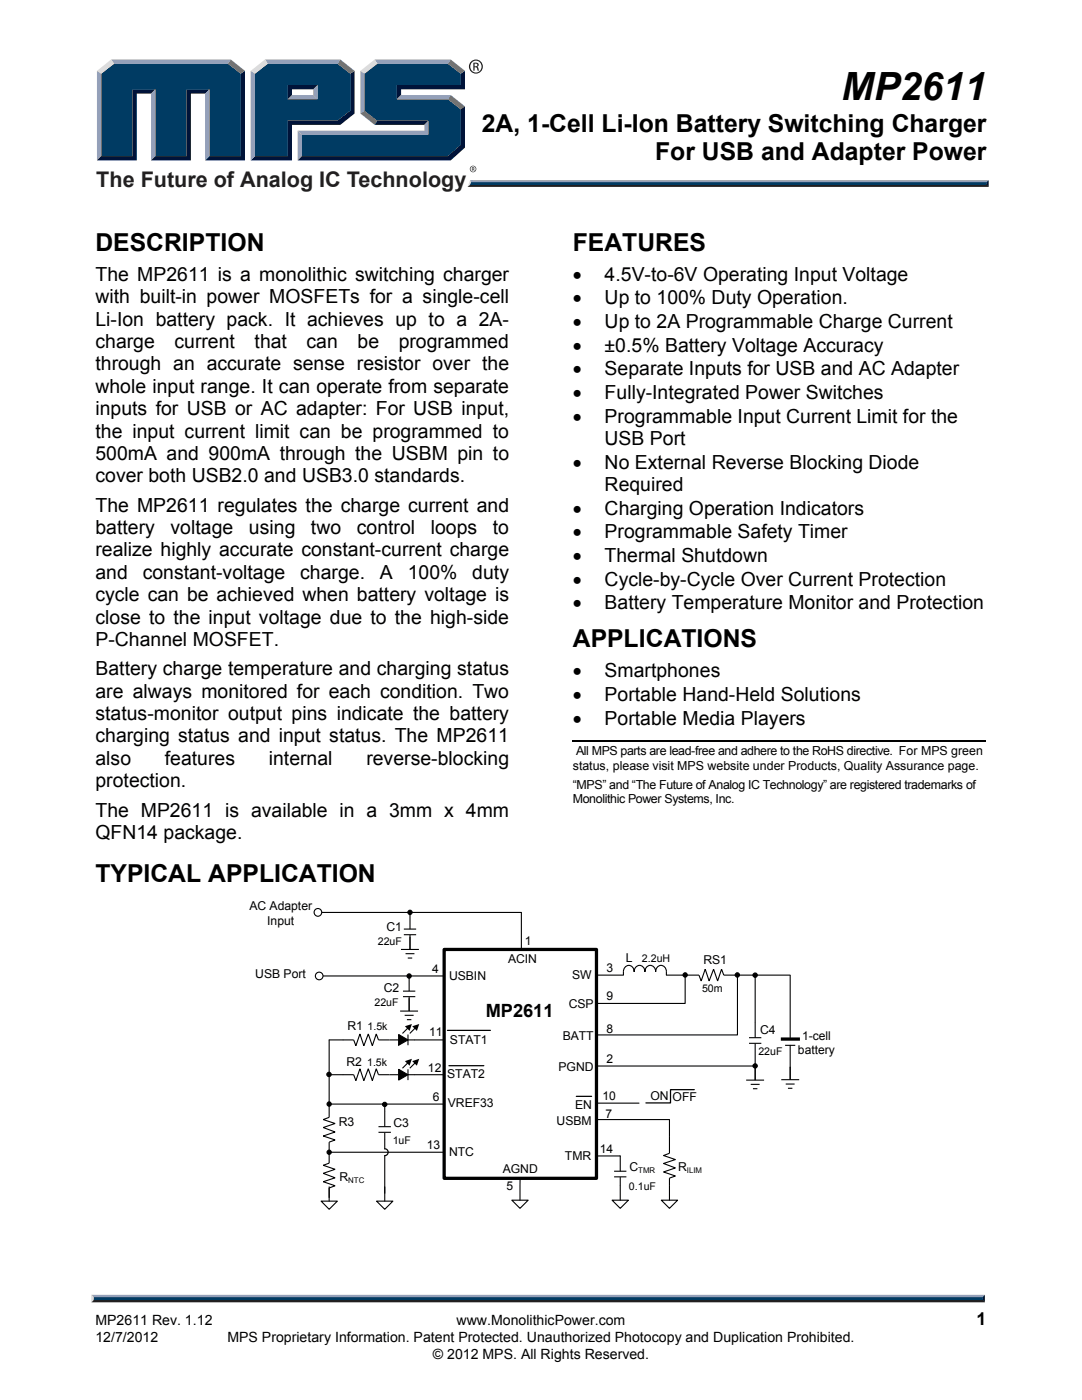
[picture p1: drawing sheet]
<svg xmlns="http://www.w3.org/2000/svg" width="216mm" height="279mm" viewBox="0 0 216 279" stroke-linecap="round" stroke-linejoin="round" font-family="sans-serif">
<defs><g id="words">
<text font-size="7.8" x="167.9" y="20">MP2611</text>
<g font-size="4.9">
<text x="96.1" y="26.2">2A, 1-Cell Li-Ion Battery Switching Charger</text>
<text x="130.7" y="31.9">For USB and Adapter Power</text>
<text x="19" y="50">DESCRIPTION</text>
<text x="114.3" y="50">FEATURES</text>
<text x="114.3" y="129.2">APPLICATIONS</text>
<text x="19" y="176.1">TYPICAL APPLICATION</text>
</g>
<text font-size="4.3" fill="#231f20" x="19.2" y="37.3">The Future of Analog IC Technology</text>
<g font-size="3.9">
<text x="19" y="56.1">The MP2611 is a monolithic switching charger</text>
<text x="114.3" y="56">•</text>
<text x="120.7" y="56">4.5V-to-6V Operating Input Voltage</text>
<text x="19" y="60.6">with built-in power MOSFETs for a single-cell</text>
<text x="19" y="65">Li-Ion battery pack. It achieves up to a 2A-</text>
<text x="114.3" y="60.7">•</text>
<text x="114.3" y="65.5">•</text>
<text x="120.7" y="60.7">Up to 100% Duty Operation.</text>
<text x="120.7" y="65.5">Up to 2A Programmable Charge Current</text>
<text x="19" y="69.5">charge</text>
<text x="34.8" y="69.5">current</text>
<text x="50.8" y="69.5">that</text>
<text x="61.2" y="69.5">can</text>
<text x="71.3" y="69.5">be</text>
<text x="79.6" y="69.5">programmed</text>
<text x="114.3" y="70.2">•</text>
<text x="120.7" y="70.2">±0.5% Battery Voltage Accuracy</text>
<text x="19" y="73.9">through an accurate sense resistor over the</text>
<text x="114.3" y="74.9">•</text>
<text x="120.7" y="74.9">Separate Inputs for USB and AC Adapter</text>
<text x="19" y="78.4">whole input range. It can operate from separate</text>
<text x="19" y="82.9">inputs for USB or AC adapter: For USB input,</text>
<text x="114.3" y="79.6">•</text>
<text x="120.7" y="79.6">Fully-Integrated Power Switches</text>
<text x="19" y="87.3">the input current limit can be programmed to</text>
<text x="114.3" y="84.3">•</text>
<text x="120.6" y="88.8">USB Port</text>
<text x="120.7" y="84.3">Programmable Input Current Limit for the</text>
<text x="19" y="91.8">500mA and 900mA through the USBM pin to</text>
<text x="114.3" y="93.5">•</text>
<text x="120.7" y="93.5">No External Reverse Blocking Diode</text>
<text x="19" y="96.2">cover both USB2.0 and USB3.0 standards.</text>
<text x="120.6" y="98">Required</text>
<text x="19" y="102.1">The MP2611 regulates the charge current and</text>
<text x="19" y="106.6">battery</text>
<text x="34" y="106.6">voltage</text>
<text x="49.7" y="106.6">using</text>
<text x="62.1" y="106.6">two</text>
<text x="71.2" y="106.6">control</text>
<text x="86" y="106.6">loops</text>
<text x="98.4" y="106.6">to</text>
<text x="114.3" y="102.7">•</text>
<text x="114.3" y="107.4">•</text>
<text x="120.7" y="102.7">Charging Operation Indicators</text>
<text x="120.7" y="107.4">Programmable Safety Timer</text>
<text x="19" y="111">realize highly accurate constant-current charge</text>
<text x="114.3" y="112.2">•</text>
<text x="120.7" y="112.2">Thermal Shutdown</text>
<text x="19" y="115.5">and</text>
<text x="19" y="120">cycle can be achieved when battery voltage is</text>
<text x="28.5" y="115.5">constant-voltage</text>
<text x="59.9" y="115.5">charge.</text>
<text x="75.8" y="115.5">A</text>
<text x="81.4" y="115.5">100%</text>
<text x="94.2" y="115.5">duty</text>
<text x="114.3" y="116.9">•</text>
<text x="120.7" y="116.9">Cycle-by-Cycle Over Current Protection</text>
<text x="19" y="124.4">close to the input voltage due to the high-side</text>
<text x="114.3" y="121.6">•</text>
<text x="120.7" y="121.6">Battery Temperature Monitor and Protection</text>
<text x="19" y="128.9">P-Channel MOSFET.</text>
<text x="19" y="134.8">Battery charge temperature and charging status</text>
<text x="114.3" y="135.2">•</text>
<text x="120.7" y="135.2">Smartphones</text>
<text x="19" y="139.2">are always monitored for each condition. Two</text>
<text x="19" y="143.7">status-monitor output pins indicate the battery</text>
<text x="114.3" y="139.9">•</text>
<text x="120.7" y="139.9">Portable Hand-Held Solutions</text>
<text x="19" y="148.1">charging status and input status. The MP2611</text>
<text x="114.3" y="144.7">•</text>
<text x="120.7" y="144.7">Portable Media Players</text>
<text x="19" y="152.6">also</text>
<text x="32.9" y="152.6">features</text>
<text x="53.6" y="152.6">internal</text>
<text x="73.1" y="152.6">reverse-blocking</text>
<text x="19" y="157.1">protection.</text>
<text x="19" y="163">The MP2611 is available in a 3mm x 4mm</text>
<text x="19" y="167.4">QFN14 package.</text>
</g>
<text font-size="3.6" x="96.9" y="202.9">MP2611</text>
<text font-size="3.5" x="194.9" y="264.5">1</text>
<g font-size="2.8">
<text x="19" y="267.9">12/7/2012</text>
<text x="19" y="264.5">MP2611 Rev. 1.12</text>
<text x="45.4" y="267.9">MPS Proprietary Information. Patent Protected. Unauthorized Photocopy and Duplication Prohibited.</text>
<text x="91.1" y="264.5">www.MonolithicPower.com</text>
<text x="86.4" y="271.1">© 2012 MPS. All Rights Reserved.</text>
</g>
<g font-size="2.5">
<text x="114.3" y="153.6">status, please visit MPS website under Products, Quality Assurance page.</text>
<text x="114.9" y="150.8">All MPS parts are lead-free and adhere to the RoHS directive. For MPS green</text>
<text x="114.3" y="157.5">“MPS” and “The Future of Analog IC Technology” are registered trademarks of</text>
<text x="114.3" y="160.3">Monolithic Power Systems, Inc.</text>
</g>
<g font-size="2.4">
<text x="49.8" y="181.6">AC Adapter</text>
<text x="53.3" y="184.5">Input</text>
<text x="77.1" y="185.9">C1</text>
<text x="104.7" y="188.5">1</text>
<text x="50.9" y="195.2">USB Port</text>
<text x="76.6" y="198">C2</text>
<text x="86.2" y="194.1">4</text>
<text x="89.6" y="195.5">USBIN</text>
<text x="101.4" y="192.2">ACIN</text>
<text x="114.2" y="195.3">SW</text>
<text x="121" y="193.9">3</text>
<text x="124.9" y="192">L</text>
<text x="140.4" y="192.3">RS1</text>
<text x="113.5" y="201.2">CSP</text>
<text x="121" y="199.6">9</text>
<text x="69.3" y="205.7">R1</text>
<text x="85.6" y="206.8">11</text>
<text x="89.8" y="208.3">STAT1</text>
<text x="112.3" y="207.5">BATT</text>
<text x="121" y="206.1">8</text>
<text x="151.7" y="206.3">C4</text>
<text x="160" y="207.5">1-cell</text>
<text x="69.1" y="212.8">R2</text>
<text x="85.4" y="213.9">12</text>
<text x="89.2" y="215.2">STAT2</text>
<text x="111.4" y="213.8">PGND</text>
<text x="121" y="212.1">2</text>
<text x="159.2" y="210.4">battery</text>
<text x="86.3" y="219.7">6</text>
<text x="89.4" y="221">VREF33</text>
<text x="114.7" y="221.3">EN</text>
<text x="120.2" y="219.5">10</text>
<text x="129.8" y="219.6">ON</text>
<text x="134.2" y="219.8">OFF</text>
<text x="67.6" y="224.6">R3</text>
<text x="78.5" y="224.9">C3</text>
<text x="111.1" y="224.5">USBM</text>
<text x="120.8" y="223.1">7</text>
<text x="85.2" y="229.2">13</text>
<text x="89.6" y="230.7">NTC</text>
<text x="112.7" y="231.4">TMR</text>
<text x="119.7" y="230.1">14</text>
<text x="125.6" y="233.7">C</text>
<text x="135.3" y="233.7">R</text>
<text x="67.7" y="235.8">R</text>
<text x="100.3" y="234.1">AGND</text>
<text x="101" y="237.6">5</text>
</g>
<g font-size="2.1">
<text x="75.4" y="188.5">22uF</text>
<text x="128.1" y="191.9">2.2uH</text>
<text x="140.1" y="198">50m</text>
<text x="74.7" y="200.7">22uF</text>
<text x="73.3" y="205.6">1.5k</text>
<text x="73.3" y="212.7">1.5k</text>
<text x="151.3" y="210.5">22uF</text>
<text x="78.4" y="228.3">1uF</text>
<text x="125.5" y="237.5">0.1uF</text>
</g>
<g font-size="1.6">
<text x="127.4" y="234">TMR</text>
<text x="137.1" y="234">ILIM</text>
<text x="69.5" y="236.1">NTC</text>
</g>
</g></defs>
<path d="M18.7 259.2h177.4l.4 .7h-178.3z" fill="#231f20"/>
<path d="M18.3 258.4h178.2l-.4 .8h-177.4z" fill="#94a0b9"/>
<path d="M196.5 258.4v1.5l-.4-.4v-.6z" fill="#001339"/>
<path d="M18.7 258.9h177.4v.6h-177.4z" fill="#003b63"/>
<g fill="#dcddde">
<path d="M18.2 258.4l.5 .5v.5l-.5 .5z"/>
<path d="M93.8 36h.6l-.4 1.3h-.7z"/>
</g>
<path d="M93.8 36h103.5l-.4 .6h-102.8z" fill="#94a0b9"/>
<path d="M93.3 37.3l.8-.7h102.8l.4 .7z" fill="#231f20"/>
<path d="M196.9 36.4l.4-.4v1.3l-.4-.4z" fill="#001339"/>
<path d="M94 36.4h102.9v.5h-103.1z" fill="#003b63"/>
<path d="M57.4 19.8l.9-.8h4.2l.9 .8z" fill="#94a0b9"/>
<g fill="#003b63">
<path d="M20.2 14.7l2.6-2h22.7l2.5 2v16.5h-6.2v-13.4h-4.6v13.4h-6.2v-13.4h-4.6v13.4h-6.2z"/>
<path d="M50.9 14.7l2.5-2h6.8v4.3h-2.8v2.8h6v-2.8h-4v-4.3h7.9l2.6 2v7.4l-2.6 2h-9.9v7.1h-6.5z"/>
<path d="M60.1 26.9h25.3v-2.8h-10.2l-2.5-2v-7.4l2.5-2h14.2l2.5 2v2.3h-12.7v2.8h10.2l2.5 2v7.1l-2.5 2.3h-29.3z"/>
</g>
<path d="M74.8 11.9h15.1l-.5 .8h-14.1z" fill="#94a0b9"/>
<path d="M71.9 14.1l2.9-2.2 .5 .8-2.5 2z" fill="#dcddde"/>
<path d="M71.9 14.1l.9 .6v7.4l-.9 .6z" fill="#94a0b9"/>
<path d="M71.9 22.7l.9-.6 2.5 2-.5 .8z" fill="#547194"/>
<path d="M75.3 24.1h10.2l-.8 .8h-9.9z" fill="#001339"/>
<g fill="#94a0b9">
<path d="M59.4 26.1h25.3v-1.2l.8-.8v2.8h-25.3z"/>
<path d="M59.4 26.1l.8 .8v4.3l-.8 .8z"/>
</g>
<path d="M79.2 17h12.7v-2.3l.9-.6v3.7h-12.8v1.2l-.8 .8z" fill="#001339"/>
<path d="M79.2 19.8l.8-.8h9.9l-.5 .8z" fill="#94a0b9"/>
<path d="M89.9 19l2.9 2.2-.9 .6-2.5-2z" fill="#547194"/>
<g fill="#001339">
<path d="M59.4 32l.8-.8h29.2l2.5-2.3v-7.1l.9-.6v8.3l-2.9 2.5z"/>
<path d="M57.4 24.1h9.9l2.6-2v-7.4l.9-.6v8.6l-2.9 2.2h-9.6v7.1h-8.3l.9-.8h6.5z"/>
</g>
<path d="M67.9 11.9l2.9 2.2-.9 .6-2.6-2z" fill="#547194"/>
<path d="M52.9 11.9h15l-.6 .8h-13.9z" fill="#94a0b9"/>
<path d="M50 14.1l2.9-2.2 .5 .8-2.5 2z" fill="#dcddde"/>
<g fill="#94a0b9">
<path d="M50 14.1l.9 .6v16.5l-.9 .8z"/>
<path d="M62.5 17.8l.9-.8v2.8l-.9-.8z"/>
</g>
<g fill="#001339">
<path d="M57.4 17h6l-.9 .8h-4.2v1.2l-.9 .8z"/>
<path d="M48 14.7l.9-.6v17.9h-8l.9-.8h6.2z"/>
</g>
<path d="M46 11.9l2.9 2.2-.9 .6-2.5-2z" fill="#547194"/>
<path d="M22.2 11.9h23.8l-.5 .8h-22.7z" fill="#94a0b9"/>
<path d="M19.3 14.1l2.9-2.2 .6 .8-2.6 2z" fill="#dcddde"/>
<path d="M19.3 14.1l.9 .6v16.5l-.9 .8z" fill="#94a0b9"/>
<path d="M26.4 17.8h4.6l-.9 .9h-2.8v13.3h-8l.9-.8h6.2z" fill="#001339"/>
<path d="M30.1 18.7l.9-.9v13.4l-.9 .8z" fill="#94a0b9"/>
<path d="M37.2 17.8h4.6l-.9 .9h-2.8v13.3h-8l.9-.8h6.2z" fill="#001339"/>
<path d="M40.9 18.7l.9-.9v13.4l-.9 .8z" fill="#94a0b9"/>
<path d="M89.9 11.9l2.9 2.2-.9 .6-2.5-2z" fill="#547194"/>
<g fill="#231f20">
<path d="M93.6 13.3a1.4 1.4 0 0 1 2.8 0 1.4 1.4 0 0 1-2.8 0zM93.8 13.3a1.16 1.16 0 0 0 2.3 0 1.16 1.16 0 0 0-2.3 0zM94.4 12.5a.78 .78 0 0 1 1.1 .4l-.3 .4 .2 .2 .2 .6h-.3l-.1-.6-.3-.1h-.2v.7h-.3zM94.7 12.7v.5l.5-.1-.1-.4z"/>
<path d="M93.7 33.7a.65 .65 0 0 1 1.3 0 .65 .65 0 0 1-1.3 0zM93.9 33.7a.54 .54 0 0 0 1 0 .54 .54 0 0 0-1 0zM94.2 33.4l.4 .1-.1 .2 .2 .4-.3-.3-.2 .3zM94.3 33.5v.2h.2v-.2z"/>
</g>
<path d="M114.3 147.8h82.4" fill="none" stroke="#000" stroke-width=".34"/>
<path d="M88.6 189.5h30.4v45.7h-30.4z" fill="none" stroke="#000" stroke-width=".65"/>
<path d="M89.3 205.6h8.6M89.6 212.7h6.9" fill="none" stroke="#000" stroke-width=".25"/>
<g fill="none" stroke="#000" stroke-width=".22">
<path d="M80 189.5h3.6M80.4 197.8h2.5M80.4 198.9h2.5M80.6 185.4h2.4M80.6 186.5h2.4M80.9 190.3h1.8M81.4 191.2h.9M81.6 194.7v3.1M81.6 199v2.8M81.8 182.2v3.2M81.8 186.6v2.9M65.7 207.5h4.9l.4 1.2 .8-2.3 .8 2.3 .9-2.3 .8 2.3 .8-2.3 .4 1.1h4"/>
<path d="M65.7 207.6v15.4l-1.2 .4 2.4 .8-2.4 .8 2.4 .9-2.4 .8 2.4 .8-1.2 .4v4.2l-1.2 .5 2.4 .8-2.4 .8 2.4 .9-2.4 .7 2.4 .8-1.2 .5v2M79.5 213.4l1.9 1.1-1.9 1.1zM79.5 206.5l1.9 1-1.9 1.1zM79.5 214.5h-4l-.4-1.2-.8 2.4-.8-2.4-.9 2.4-.8-2.4-.8 2.4-.4-1.2h-4.9M79.8 201.8h3.6M80.8 202.6h1.7M81.2 203.5h.9M81.4 212.1l-1.1 1.1M81.4 205.2l-1.1 1M81.4 214.5h7.2M81.4 206.5v2.1M81.4 213.4v2.2"/>
<path d="M82.8 212.1l-1 1.1M82.8 205.2l-1 1M88.6 207.5h-7.2M65.7 220.3h23M75.5 224.9h2.5M75.5 226h2.5M76.8 220.5v4.4M76.8 226v1.4"/>
<circle cx="81.6" cy="194.8" r=".43"/>
<circle cx="81.8" cy="182.1" r=".43"/>
<circle cx="65.6" cy="214.4" r=".44"/>
<circle cx="65.7" cy="220.3" r=".43"/>
<circle cx="76.8" cy="220.4" r=".43"/>
</g>
<g fill="#000">
<path d="M79.5 213.4l1.9 1.1-1.9 1.1zM79.5 206.5l1.9 1-1.9 1.1zM80.8 211.8l1.4-.5-.5 1.4zM80.8 204.8l1.4-.4-.5 1.3zM82.3 211.8l1.4-.5-.5 1.4zM82.3 204.8l1.4-.4-.5 1.3z"/>
<circle cx="81.6" cy="194.8" r=".43"/>
<circle cx="81.8" cy="182.1" r=".43"/>
<circle cx="65.6" cy="214.4" r=".44"/>
<circle cx="65.7" cy="220.3" r=".43"/>
<circle cx="76.8" cy="220.4" r=".43"/>
</g>
<path d="M64.1 239.7h3.2l-1.6 1.6z" fill="#fff"/>
<g fill="none" stroke="#000" stroke-width=".22">
<path d="M64.1 239.7h3.2l-1.6 1.6zM65.7 236.9v2.8M65.7 230h23M76.8 227.4v1.9"/>
<circle cx="65.7" cy="230" r=".42"/>
</g>
<circle cx="65.7" cy="230" r=".42" fill="#000"/>
<path d="M76.8 229.3a.68 .68 0 0 1 .7 .7 .68 .68 0 0 1-.7 .6" fill="none" stroke="#000" stroke-width=".24"/>
<path d="M75.1 239.7h3.3l-1.6 1.6z" fill="#fff"/>
<g fill="none" stroke="#000" stroke-width=".22">
<path d="M62.8 182.1h41.2v7.4M64.2 194.8h24.4M118.9 194.6h5.5a1.46 1.46 0 0 1 1-1.9 1.18 1.18 0 0 1 1.1 1.3 1.1 1.1 0 0 1 1.1-1.3 1.1 1.1 0 0 1 1.1 1.3 1.09 1.09 0 0 1 1.1-1.3 1.09 1.09 0 0 1 1 1.3 1.09 1.09 0 0 1 1.1-1.3 1.09 1.09 0 0 1 1.1 1.3v.6h6.5l.4 1.2 .8-2.4 .8 2.4 .9-2.4 .8 2.4 .8-2.4 .4 1.2h13.2M136.7 194.6v5.7h-17.6M147.2 194.6v11.9h-28.3M150.7 194.6v12.5M157.7 194.7v12.4M148.9 215.6h3.6M149.5 207.1h2.4M149.5 208.2h2.4M149.8 216.4h1.8M150.2 217.3h.9"/>
<path d="M150.7 208.3v7.3M155.9 215.5h3.6M156.7 208.6h2M156.8 216.3h1.8M157.2 217.2h.9M157.7 212.9v2.6M75.1 239.7h3.3l-1.6 1.6zM76.8 230.6v9.1M118.9 220.2h8.6"/>
<circle cx="136.7" cy="194.6" r=".43"/>
<circle cx="147.1" cy="194.6" r=".43"/>
<circle cx="150.7" cy="194.6" r=".43"/>
</g>
<g fill="#000">
<circle cx="136.7" cy="194.6" r=".43"/>
<circle cx="147.1" cy="194.6" r=".43"/>
<circle cx="150.7" cy="194.6" r=".43"/>
</g>
<path d="M155.8 207.4h3.8" fill="none" stroke="#000" stroke-width=".65" stroke-linecap="butt"/>
<path d="M115 218.8h3M138.5 217.5h-4.7v2.6h-4.9" fill="none" stroke="#000" stroke-width=".25"/>
<path d="M102.1 239.5h3.3l-1.6 1.7z" fill="#fff"/>
<path d="M102.1 239.5h3.3l-1.6 1.7zM103.8 235.2v4.3M118.9 230.7h4.9v3M122.5 233.7h2.5M122.5 234.9h2.5M123.8 234.9v1.8" fill="none" stroke="#000" stroke-width=".22"/>
<path d="M122.1 239.5h3.3l-1.6 1.7z" fill="#fff"/>
<g fill="none" stroke="#000" stroke-width=".22">
<path d="M118.9 212.7h31.7M157.7 208.6v4.3M118.9 223.4h14.6M122.1 239.5h3.3l-1.6 1.7zM123.8 236.7v2.8M133.6 226.7v3.5l-1.2 .4 2.4 .8-2.4 .8 2.4 .9-2.4 .8 2.4 .8-1.2 .4v1.6"/>
<circle cx="150.7" cy="212.7" r=".42"/>
</g>
<circle cx="150.7" cy="212.7" r=".42" fill="#000"/>
<path d="M132 239.5h3.2l-1.6 1.7z" fill="#fff"/>
<path d="M132 239.5h3.2l-1.6 1.7zM133.6 223.4v3.3M133.6 236.7v2.8" fill="none" stroke="#000" stroke-width=".22"/>
<circle cx="63.7" cy="194.8" r=".76" fill="#fff"/>
<circle cx="63.7" cy="194.8" r=".76" fill="none" stroke="#000" stroke-width=".22"/>
<circle cx="63.4" cy="182.1" r=".77" fill="#fff"/>
<circle cx="63.4" cy="182.1" r=".77" fill="none" stroke="#000" stroke-width=".22"/>
<use href="#words"/>
</svg>
